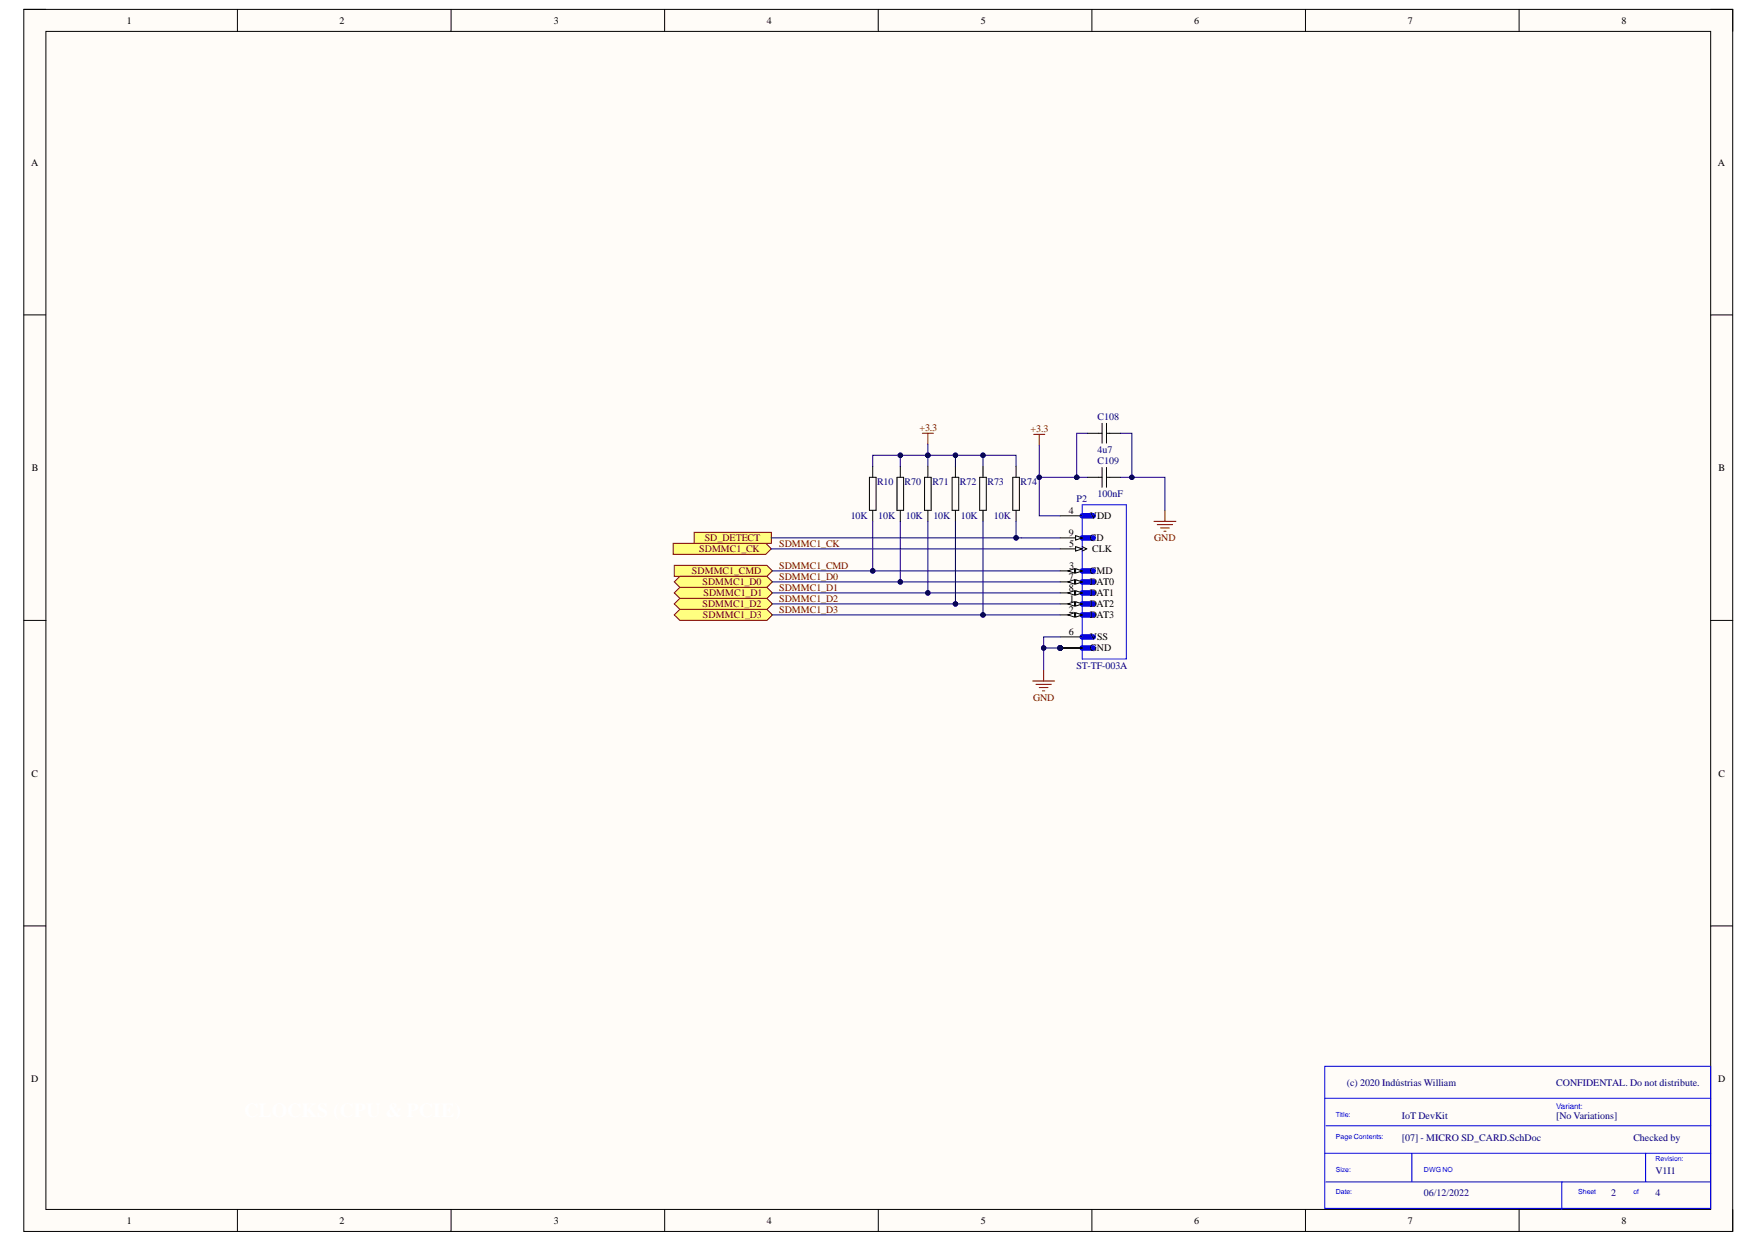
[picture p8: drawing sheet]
<svg xmlns="http://www.w3.org/2000/svg" width="297mm" height="210mm" viewBox="0 0 297 210" stroke-linecap="round" stroke-linejoin="round" font-family="sans-serif">
<defs><g id="words">
<g font-size="1.7">
<text x="21.4" y="4">1</text>
<text x="57.3" y="4">2</text>
<text x="93.5" y="4">3</text>
<text x="129.5" y="4">4</text>
<text x="165.6" y="4">5</text>
<text x="201.6" y="4">6</text>
<text x="237.7" y="4">7</text>
<text x="273.8" y="4">8</text>
<text x="5.3" y="28">A</text>
<text x="290.1" y="28">A</text>
<text x="5.4" y="79.6">B</text>
<text x="290.2" y="79.6">B</text>
<text x="180.5" y="86.7">4</text>
<text x="184" y="87.7">VDD</text>
<text x="180.5" y="90.5">9</text>
<text x="180.5" y="92.3">5</text>
<text x="184" y="91.4">CD</text>
<text x="184.4" y="93.3">CLK</text>
<text x="180.5" y="97.9">7</text>
<text x="180.5" y="99.8">8</text>
<text x="180.5" y="96">3</text>
<text x="180.6" y="101.6">1</text>
<text x="184" y="97">CMD</text>
<text x="184" y="98.8">DAT0</text>
<text x="184" y="100.7">DAT1</text>
<text x="180.5" y="103.5">2</text>
<text x="180.5" y="107.2">6</text>
<text x="184" y="102.5">DAT2</text>
<text x="184" y="104.4">DAT3</text>
<text x="184" y="108.1">VSS</text>
<text x="184" y="110">GND</text>
<text x="5.3" y="131.1">C</text>
<text x="290.2" y="131.1">C</text>
<text x="5.3" y="182.7">D</text>
<text x="290.2" y="182.7">D</text>
<text x="21.4" y="206.7">1</text>
<text x="57.3" y="206.7">2</text>
<text x="93.5" y="206.7">3</text>
<text x="129.5" y="206.7">4</text>
<text x="165.6" y="206.7">5</text>
<text x="201.6" y="206.7">6</text>
<text x="237.7" y="206.7">7</text>
<text x="273.8" y="206.7">8</text>
</g>
<g font-size="1.7" fill="#000080">
<text x="185.4" y="71">C108</text>
<text x="185.4" y="76.5">4u7</text>
<text x="148.1" y="81.9">R10</text>
<text x="152.8" y="81.9">R70</text>
<text x="157.4" y="81.9">R71</text>
<text x="162.1" y="81.9">R72</text>
<text x="166.8" y="81.9">R73</text>
<text x="172.3" y="81.9">R74</text>
<text x="185.4" y="78.4">C109</text>
<text x="185.4" y="84">100nF</text>
<text x="143.7" y="87.7">10K</text>
<text x="148.3" y="87.7">10K</text>
<text x="153" y="87.7">10K</text>
<text x="157.6" y="87.7">10K</text>
<text x="162.3" y="87.7">10K</text>
<text x="167.9" y="87.7">10K</text>
<text x="181.8" y="84.7">P2</text>
<text x="181.8" y="113">ST-TF-003A</text>
<text x="227.4" y="183.4">(c) 2020 Indústrias William</text>
<text x="262.8" y="183.4">CONFIDENTAL. Do not distribute.</text>
<text x="236.7" y="189">IoT DevKit</text>
<text x="262.8" y="189">[No Variations]</text>
<text x="236.7" y="192.7">[07] - MICRO SD_CARD.SchDoc</text>
<text x="275.8" y="192.7">Checked by</text>
<text x="240.5" y="202">06/12/2022</text>
<text x="272.1" y="202">2</text>
<text x="279.5" y="198.3">V1I1</text>
<text x="279.5" y="202">4</text>
</g>
<g font-size="1.7" fill="#800000">
<text x="155.2" y="72.8">+3.3</text>
<text x="174" y="73">+3.3</text>
<text x="118.1" y="93.3">SDMMC1_CK</text>
<text x="119" y="91.4">SD_DETECT</text>
<text x="131.6" y="92.3">SDMMC1_CK</text>
<text x="194.9" y="91.4">GND</text>
<text x="116.8" y="97">SDMMC1_CMD</text>
<text x="118.6" y="98.8">SDMMC1_D0</text>
<text x="118.8" y="100.7">SDMMC1_D1</text>
<text x="131.6" y="96">SDMMC1_CMD</text>
<text x="131.6" y="97.9">SDMMC1_D0</text>
<text x="131.6" y="99.8">SDMMC1_D1</text>
<text x="131.6" y="101.6">SDMMC1_D2</text>
<text x="118.6" y="102.5">SDMMC1_D2</text>
<text x="118.7" y="104.4">SDMMC1_D3</text>
<text x="131.6" y="103.5">SDMMC1_D3</text>
<text x="174.4" y="118.4">GND</text>
</g>
<text font-size="1.4" fill="#00f" x="262.8" y="187.2">Variant:</text>
<g font-size="1.2" fill="#00f">
<text x="225.6" y="188.6">Title:</text>
<text x="225.6" y="197.9">Size:</text>
<text x="225.6" y="192.3">Page Contents:</text>
<text x="240.5" y="197.9">DWG NO</text>
<text x="279.5" y="196">Revision:</text>
<text x="225.6" y="201.6">Date:</text>
<text x="266.5" y="201.6">Sheet</text>
<text x="275.8" y="201.6">of</text>
</g>
</g></defs>
<path d="M4 1.6h288.6v206.4h-288.6z" fill-rule="evenodd" fill="#fffcf8"/>
<path d="M4 1.6h288.6v206.4h-288.6z" fill="none" stroke="#000" stroke-width=".17"/>
<path d="M7.7 5.3h281.2v198.9h-281.2z" fill-rule="evenodd" fill="#fffcf8"/>
<g fill="none" stroke="#000" stroke-width=".17">
<path d="M4 1.6h3.7M7.7 5.3h281.2v198.9h-281.2zM40.1 1.6v3.7M76.2 1.6v3.7M112.2 1.6v3.7M148.3 1.6v3.7M184.4 1.6v3.7M220.5 1.6v3.7M256.5 1.6v3.7M288.9 1.6h3.7v3.7M4 53.2h3.7M288.9 53.2h3.7"/>
<path d="M4 104.8h3.7M288.9 104.8h3.7M4 156.4h3.7M288.9 156.4h3.7M40.1 204.2v3.8M76.2 204.2v3.8M112.2 204.2v3.8M148.3 204.2v3.8M184.4 204.2v3.8M220.5 204.2v3.8M256.5 204.2v3.8M292.6 204.2v3.8"/>
</g>
<path d="M223.7 180.1h65.2v24h-65.2zM223.7 185.5h65.2M223.7 194.8h65.2M223.9 199.6h65M223.9 190.1h65M238.4 194.8v4.8M263.7 199.6v4.6M277.9 194.8v4.8" fill="none" stroke="#00f" stroke-width=".17"/>
<circle cx="179" cy="109.4" r=".37" fill="#000080"/>
<circle cx="179" cy="109.4" r=".37" fill="none" stroke="#000080" stroke-width=".17"/>
<circle cx="179" cy="109.4" r=".37" fill="#000080"/>
<circle cx="179" cy="109.4" r=".37" fill="none" stroke="#000080" stroke-width=".17"/>
<circle cx="179" cy="109.4" r=".37" fill="#000080"/>
<circle cx="179" cy="109.4" r=".37" fill="none" stroke="#000080" stroke-width=".17"/>
<circle cx="179" cy="109.4" r=".37" fill="#000080"/>
<circle cx="179" cy="109.4" r=".37" fill="none" stroke="#000080" stroke-width=".17"/>
<path d="M182.7 87.1h1.9M182.7 90.8h1.9M182.7 96.4h1.9M182.7 98.3h1.9M182.7 100.1h1.9M182.7 102h1.9M182.7 103.8h1.9M182.7 107.6h1.9M182.7 109.4h1.9" fill="none" stroke="#00f" stroke-width=".93"/>
<path d="M182.7 85.2h7.5v26.1h-7.5z" fill="none" stroke="#00f" stroke-width=".17"/>
<path d="M179 87.1h3.7M179 90.8h3.7" fill="none" stroke="#000" stroke-width=".17"/>
<path d="M181.6 90.5l1.1 .3-1.1 .4z" fill="#f8fcff"/>
<path d="M179 92.7h3.7M181.6 90.5l1.1 .3-1.1 .4z" fill="none" stroke="#000" stroke-width=".17"/>
<path d="M181.6 92.3l1.1 .4-1.1 .4z" fill="#f8fcff"/>
<path d="M179 96.4h3.7M181.6 92.3l1.1 .4-1.1 .4zM182.7 92.3l.8 .4-.8 .4" fill="none" stroke="#000" stroke-width=".17"/>
<path d="M181.6 96l1.1 .4-1.1 .4z" fill="#f8fcff"/>
<path d="M181.6 96l1.1 .4-1.1 .4z" fill="none" stroke="#000" stroke-width=".17"/>
<path d="M180.3 96.4l1.1-.4v.8z" fill="#f8fcff"/>
<path d="M179 98.3h3.7M180.3 96.4l1.1-.4v.8z" fill="none" stroke="#000" stroke-width=".17"/>
<path d="M181.6 97.9l1.1 .4-1.1 .3z" fill="#f8fcff"/>
<path d="M181.6 97.9l1.1 .4-1.1 .3z" fill="none" stroke="#000" stroke-width=".17"/>
<path d="M180.3 98.3l1.1-.4v.7z" fill="#f8fcff"/>
<path d="M180.3 98.3l1.1-.4v.7zM179 100.1h3.7" fill="none" stroke="#000" stroke-width=".17"/>
<path d="M181.6 99.8l1.1 .3-1.1 .4z" fill="#f8fcff"/>
<path d="M181.6 99.8l1.1 .3-1.1 .4z" fill="none" stroke="#000" stroke-width=".17"/>
<path d="M180.3 100.1l1.1-.3v.7z" fill="#f8fcff"/>
<path d="M179 102h3.7M180.3 100.1l1.1-.3v.7z" fill="none" stroke="#000" stroke-width=".17"/>
<path d="M181.6 101.6l1.1 .4-1.1 .4z" fill="#f8fcff"/>
<path d="M181.6 101.6l1.1 .4-1.1 .4z" fill="none" stroke="#000" stroke-width=".17"/>
<path d="M180.3 102l1.1-.4v.8z" fill="#f8fcff"/>
<path d="M179 103.8h3.7M180.3 102l1.1-.4v.8z" fill="none" stroke="#000" stroke-width=".17"/>
<path d="M181.6 103.5l1.1 .3-1.1 .4z" fill="#f8fcff"/>
<path d="M181.6 103.5l1.1 .3-1.1 .4z" fill="none" stroke="#000" stroke-width=".17"/>
<path d="M180.3 103.8l1.1-.3v.7z" fill="#f8fcff"/>
<path d="M179 107.6h3.7M179 109.4h3.7M180.3 103.8l1.1-.3v.7z" fill="none" stroke="#000" stroke-width=".17"/>
<circle cx="179" cy="109.4" r=".37" fill="#000080"/>
<circle cx="179" cy="109.4" r=".37" fill="none" stroke="#000080" stroke-width=".17"/>
<path d="M179 109.4h3.7" fill="none" stroke="#000" stroke-width=".17"/>
<circle cx="179" cy="109.4" r=".37" fill="#000080"/>
<circle cx="179" cy="109.4" r=".37" fill="none" stroke="#000080" stroke-width=".17"/>
<path d="M179 109.4h3.7" fill="none" stroke="#000" stroke-width=".17"/>
<circle cx="179" cy="109.4" r=".37" fill="#000080"/>
<circle cx="179" cy="109.4" r=".37" fill="none" stroke="#000080" stroke-width=".17"/>
<path d="M179 109.4h3.7" fill="none" stroke="#000" stroke-width=".17"/>
<circle cx="179" cy="109.4" r=".37" fill="#000080"/>
<circle cx="179" cy="109.4" r=".37" fill="none" stroke="#000080" stroke-width=".17"/>
<path d="M113.7 91.8h15.6l1 .9-1 .9h-15.6z" fill-rule="evenodd" fill="#ffff80"/>
<path d="M113.7 91.8h15.6l1 .9-1 .9h-15.6z" fill="none" stroke="#800000" stroke-width=".17"/>
<path d="M113.9 95.5h15.6l.9 .9-.9 .9h-15.6z" fill-rule="evenodd" fill="#ffff80"/>
<path d="M113.9 95.5h15.6l.9 .9-.9 .9h-15.6z" fill="none" stroke="#800000" stroke-width=".17"/>
<path d="M113.9 98.3l.9-1h14.7l.9 1-.9 .9h-14.7z" fill-rule="evenodd" fill="#ffff80"/>
<path d="M113.9 98.3l.9-1h14.7l.9 1-.9 .9h-14.7z" fill="none" stroke="#800000" stroke-width=".17"/>
<path d="M113.9 100.1l.9-.9h14.7l.9 .9-.9 1h-14.7z" fill-rule="evenodd" fill="#ffff80"/>
<path d="M113.9 100.1l.9-.9h14.7l.9 .9-.9 1h-14.7z" fill="none" stroke="#800000" stroke-width=".17"/>
<path d="M113.9 103.8l.9-.9h14.7l.9 .9-.9 1h-14.7z" fill-rule="evenodd" fill="#ffff80"/>
<path d="M113.9 103.8l.9-.9h14.7l.9 .9-.9 1h-14.7z" fill="none" stroke="#800000" stroke-width=".17"/>
<path d="M117.2 89.9h13.1v1.9h-13.1z" fill-rule="evenodd" fill="#ffff80"/>
<path d="M117.2 89.9h13.1v1.9h-13.1z" fill="none" stroke="#800000" stroke-width=".17"/>
<path d="M113.9 102l.9-.9h14.7l.9 .9-.9 .9h-14.7z" fill-rule="evenodd" fill="#ffff80"/>
<g fill="none" stroke="#800000" stroke-width=".17">
<path d="M174.6 73.3h1.8M175.5 73.3v1.9M194.9 88h3.7M195.4 88.6h2.6M196 89.2h1.5M196.5 89.7h.4M196.7 86.2v1.8M113.9 102l.9-.9h14.7l.9 .9-.9 .9h-14.7zM174.4 115h3.7M174.9 115.6h2.6M175.5 116.1h1.5M176 116.7h.4"/>
<path d="M176.2 113.1v1.9"/>
</g>
<g fill="none" stroke="#000" stroke-width=".17">
<path d="M147.4 78.7v1.9M152 78.7v1.9M156.7 78.7v1.9M161.3 78.7v1.9M166 78.7v1.9M183.7 73.2h2.4M186.1 71.5v3.3M186.1 78.9v3.4M186.9 71.5v3.3M186.9 78.9v3.4M186.9 73.2h2.4M146.8 80.6h1.1v5.6h-1.1z"/>
<path d="M147.4 86.2v1.8M151.5 80.6h1.1v5.6h-1.1zM152 86.2v1.8M156.1 80.6h1.1v5.6h-1.1zM156.7 86.2v1.8M160.8 80.6h1.1v5.6h-1.1zM161.3 86.2v1.8M165.4 80.6h1.2v5.6h-1.2zM166 86.2v1.8M183.7 80.6h2.4M186.9 80.6h2.4"/>
</g>
<path d="M130.3 92.7h48.7M130.4 96.4h48.6" fill="none" stroke="#000080" stroke-width=".17"/>
<circle cx="147.4" cy="96.4" r=".37" fill="#000080"/>
<g fill="none" stroke="#000080" stroke-width=".17">
<path d="M130.4 98.3h48.6"/>
<circle cx="147.4" cy="96.4" r=".37"/>
</g>
<circle cx="152" cy="98.3" r=".37" fill="#000080"/>
<g fill="none" stroke="#000080" stroke-width=".17">
<path d="M130.4 100.1h48.6"/>
<circle cx="152" cy="98.3" r=".37"/>
</g>
<circle cx="156.7" cy="100.1" r=".37" fill="#000080"/>
<g fill="none" stroke="#000080" stroke-width=".17">
<path d="M130.4 102h48.6"/>
<circle cx="156.7" cy="100.1" r=".37"/>
</g>
<circle cx="161.3" cy="102" r=".37" fill="#000080"/>
<g fill="none" stroke="#000080" stroke-width=".17">
<path d="M130.4 103.8h48.6"/>
<circle cx="161.3" cy="102" r=".37"/>
</g>
<circle cx="166" cy="103.8" r=".37" fill="#000080"/>
<g fill="none" stroke="#000080" stroke-width=".17">
<path d="M175.5 75.2v11.9h3.5"/>
<circle cx="166" cy="103.8" r=".37"/>
</g>
<circle cx="175.5" cy="80.6" r=".37" fill="#000080"/>
<g fill="none" stroke="#000080" stroke-width=".17">
<path d="M179 107.6h-2.8v5.5"/>
<circle cx="175.5" cy="80.6" r=".37"/>
</g>
<circle cx="176.2" cy="109.4" r=".37" fill="#000080"/>
<g fill="none" stroke="#000080" stroke-width=".17">
<path d="M176.2 109.4h2.8"/>
<circle cx="176.2" cy="109.4" r=".37"/>
</g>
<circle cx="179" cy="109.4" r=".37" fill="#000080"/>
<circle cx="179" cy="109.4" r=".37" fill="none" stroke="#000080" stroke-width=".17"/>
<circle cx="176.2" cy="109.4" r=".37" fill="#000080"/>
<g fill="none" stroke="#000080" stroke-width=".17">
<path d="M175.5 80.6h8.2"/>
<circle cx="176.2" cy="109.4" r=".37"/>
</g>
<circle cx="181.8" cy="80.6" r=".37" fill="#000080"/>
<circle cx="181.8" cy="80.6" r=".37" fill="none" stroke="#000080" stroke-width=".17"/>
<circle cx="175.5" cy="80.6" r=".37" fill="#000080"/>
<g fill="none" stroke="#000080" stroke-width=".17">
<path d="M189.3 80.6h7.4v5.6"/>
<circle cx="175.5" cy="80.6" r=".37"/>
</g>
<circle cx="191.1" cy="80.6" r=".37" fill="#000080"/>
<g fill="none" stroke="#000080" stroke-width=".17">
<path d="M183.7 73.2h-1.9v7.4"/>
<circle cx="191.1" cy="80.6" r=".37"/>
</g>
<circle cx="181.8" cy="80.6" r=".37" fill="#000080"/>
<g fill="none" stroke="#000080" stroke-width=".17">
<path d="M189.3 73.2h1.8v7.4"/>
<circle cx="181.8" cy="80.6" r=".37"/>
</g>
<circle cx="191.1" cy="80.6" r=".37" fill="#000080"/>
<g fill="none" stroke="#000080" stroke-width=".17">
<path d="M147.4 88v8.4"/>
<circle cx="191.1" cy="80.6" r=".37"/>
</g>
<circle cx="147.4" cy="96.4" r=".37" fill="#000080"/>
<g fill="none" stroke="#000080" stroke-width=".17">
<path d="M152 88v10.3"/>
<circle cx="147.4" cy="96.4" r=".37"/>
</g>
<circle cx="152" cy="98.3" r=".37" fill="#000080"/>
<g fill="none" stroke="#000080" stroke-width=".17">
<path d="M156.7 88v12.1"/>
<circle cx="152" cy="98.3" r=".37"/>
</g>
<circle cx="156.7" cy="100.1" r=".37" fill="#000080"/>
<g fill="none" stroke="#000080" stroke-width=".17">
<path d="M161.3 88v14"/>
<circle cx="156.7" cy="100.1" r=".37"/>
</g>
<circle cx="161.3" cy="102" r=".37" fill="#000080"/>
<g fill="none" stroke="#000080" stroke-width=".17">
<path d="M166 88v15.8"/>
<circle cx="161.3" cy="102" r=".37"/>
</g>
<circle cx="166" cy="103.8" r=".37" fill="#000080"/>
<g fill="none" stroke="#000080" stroke-width=".17">
<path d="M147.4 78.7v-1.8h18.6v1.8"/>
<circle cx="166" cy="103.8" r=".37"/>
</g>
<circle cx="152" cy="76.9" r=".37" fill="#000080"/>
<circle cx="152" cy="76.9" r=".37" fill="none" stroke="#000080" stroke-width=".17"/>
<circle cx="156.7" cy="76.9" r=".37" fill="#000080"/>
<circle cx="156.7" cy="76.9" r=".37" fill="none" stroke="#000080" stroke-width=".17"/>
<circle cx="161.3" cy="76.9" r=".37" fill="#000080"/>
<circle cx="161.3" cy="76.9" r=".37" fill="none" stroke="#000080" stroke-width=".17"/>
<circle cx="166" cy="76.9" r=".37" fill="#000080"/>
<g fill="none" stroke="#000080" stroke-width=".17">
<path d="M161.3 76.9v1.8"/>
<circle cx="166" cy="76.9" r=".37"/>
</g>
<circle cx="161.3" cy="76.9" r=".37" fill="#000080"/>
<g fill="none" stroke="#000080" stroke-width=".17">
<path d="M156.7 76.9v1.8"/>
<circle cx="161.3" cy="76.9" r=".37"/>
</g>
<circle cx="156.7" cy="76.9" r=".37" fill="#000080"/>
<g fill="none" stroke="#000080" stroke-width=".17">
<path d="M152 76.9v1.8"/>
<circle cx="156.7" cy="76.9" r=".37"/>
</g>
<circle cx="152" cy="76.9" r=".37" fill="#000080"/>
<g fill="none" stroke="#000080" stroke-width=".17">
<path d="M156.7 75v1.9"/>
<circle cx="152" cy="76.9" r=".37"/>
</g>
<path d="M155.8 73.2h1.8M156.7 73.2v1.8" fill="none" stroke="#800000" stroke-width=".17"/>
<circle cx="156.7" cy="76.9" r=".37" fill="#000080"/>
<g fill="none" stroke="#000080" stroke-width=".17">
<path d="M166 76.9h5.6v1.8"/>
<circle cx="156.7" cy="76.9" r=".37"/>
</g>
<path d="M171.6 78.7v1.9M171 80.6h1.1v5.6h-1.1zM171.6 86.2v1.8" fill="none" stroke="#000" stroke-width=".17"/>
<circle cx="166" cy="76.9" r=".37" fill="#000080"/>
<g fill="none" stroke="#000080" stroke-width=".17">
<path d="M130.3 90.8h41.3"/>
<circle cx="166" cy="76.9" r=".37"/>
</g>
<circle cx="171.6" cy="90.8" r=".37" fill="#000080"/>
<g fill="none" stroke="#000080" stroke-width=".17">
<path d="M171.6 88v2.8h.9M172.5 90.8h6.5"/>
<circle cx="171.6" cy="90.8" r=".37"/>
</g>
<circle cx="171.6" cy="90.8" r=".37" fill="#000080"/>
<circle cx="171.6" cy="90.8" r=".37" fill="none" stroke="#000080" stroke-width=".17"/>
<use href="#words"/>
</svg>
